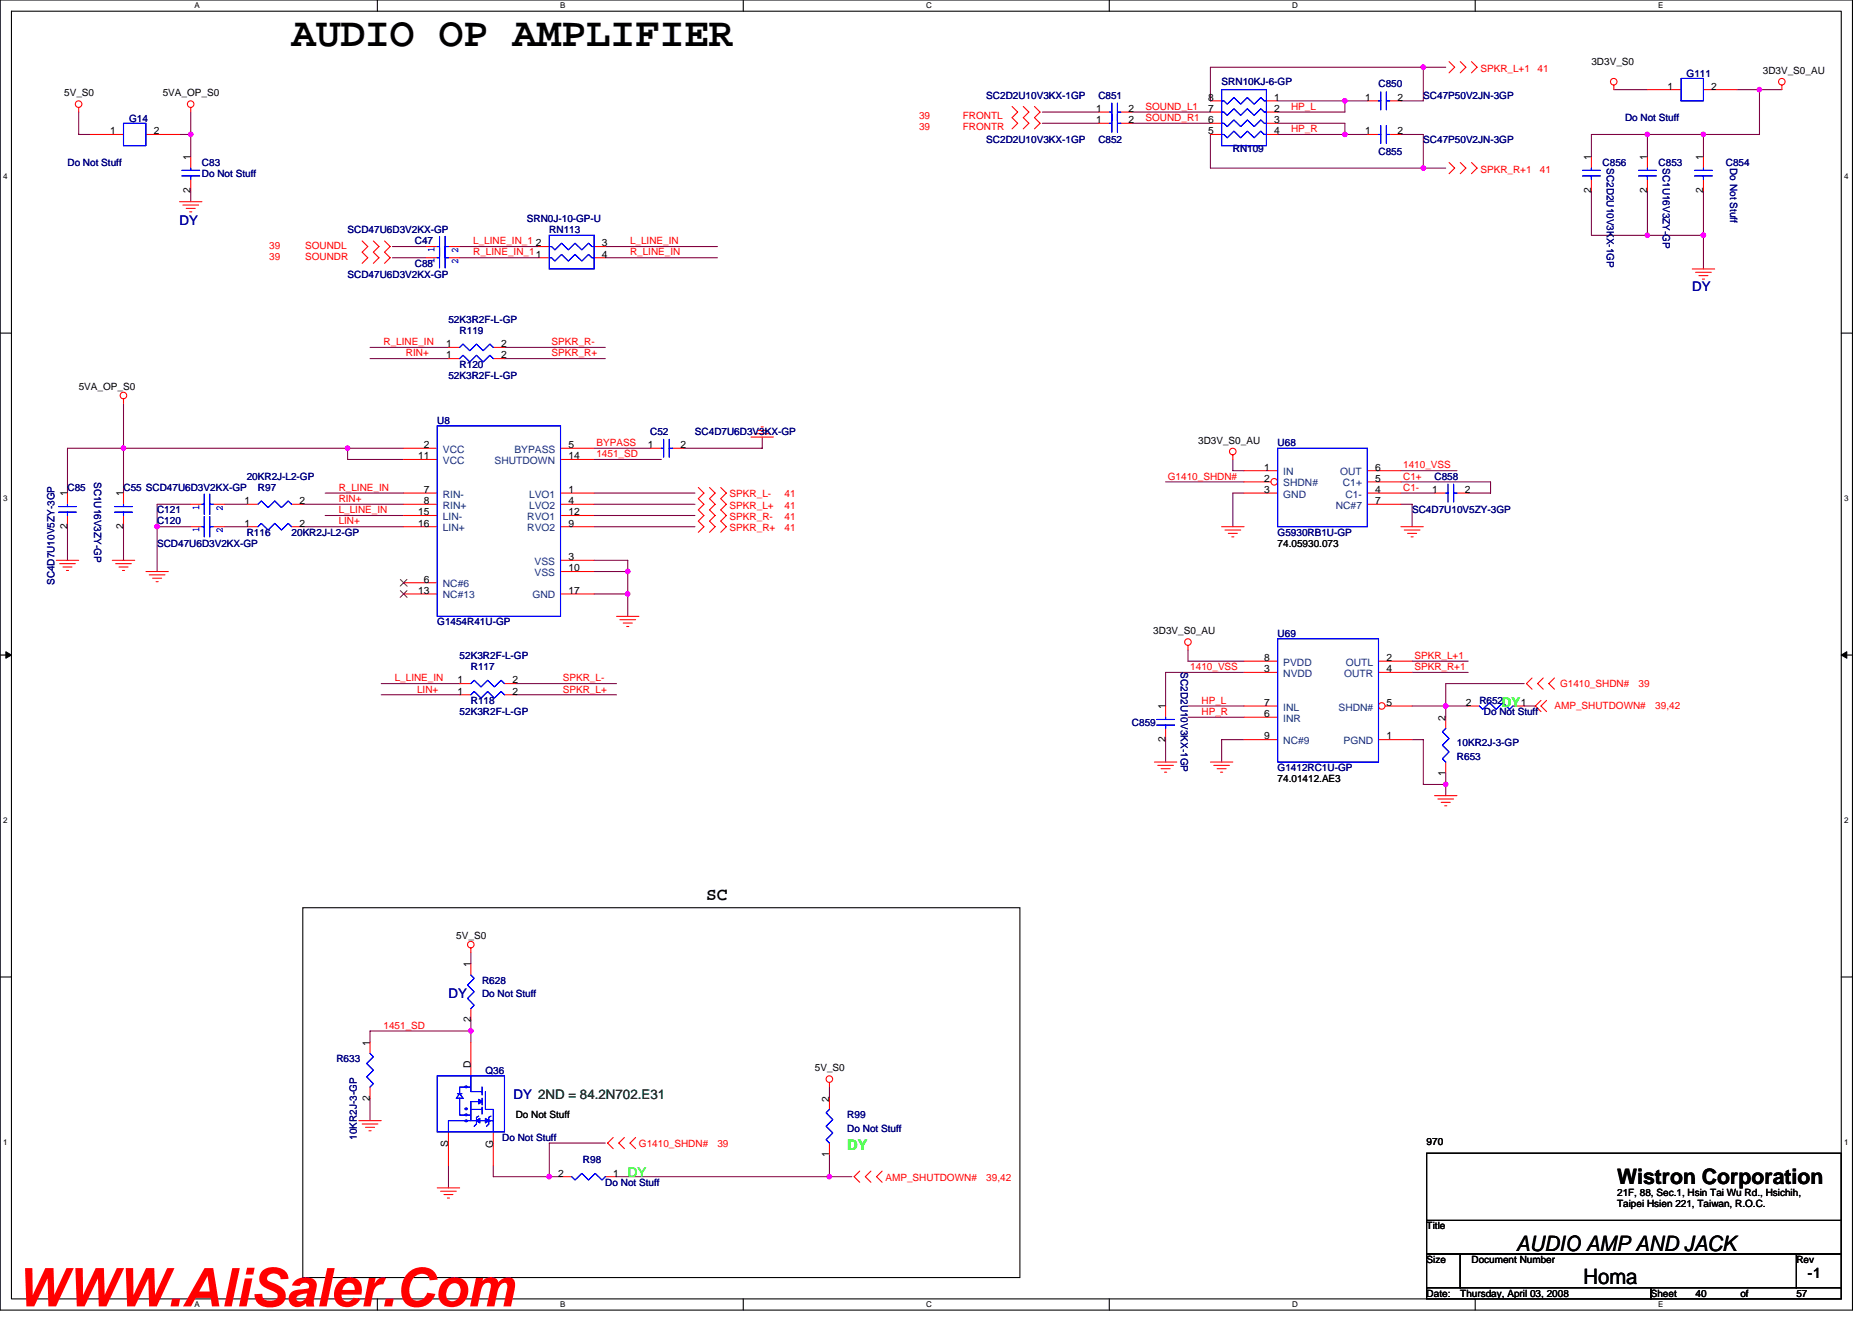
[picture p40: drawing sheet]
<svg xmlns="http://www.w3.org/2000/svg" width="297mm" height="210mm" viewBox="0 0 297 210" stroke-linecap="round" stroke-linejoin="round" font-family="sans-serif">
<defs><g id="words">
<text font-size="8.5" fill="#f00" x="2.5" y="207.3">WWW.AliSaler.Com</text>
<text font-size="6.6" x="46.3" y="7.2">AUDIO OP AMPLIFIER</text>
<g font-size="3.4">
<text x="256.6" y="187.9">Wistron Corporation</text>
<text x="240.6" y="198.4">AUDIO AMP AND JACK</text>
<text x="251.3" y="203.8">Homa</text>
</g>
<text font-size="2.8" x="112.1" y="142.8">SC</text>
<g font-size="2.3" fill="#00f">
<text x="73.3" y="172.6">.</text>
<text x="73.3" y="176.2">.</text>
<text x="73.3" y="177.1">.</text>
<text x="73.3" y="177.9">.</text>
<text x="76.9" y="177.9">.</text>
</g>
<text font-size="2.3" fill="#0f0" x="134.4" y="182.4">DY</text>
<text font-size="2.3" x="286.8" y="202.8">-1</text>
<g font-size="2.1" fill="#0000a0">
<text x="28.5" y="35.7">DY</text>
<text x="268.5" y="46.2">DY</text>
<text x="71.2" y="158.4">DY</text>
<text x="81.5" y="174.4">DY 2ND = 84.2N702.E31</text>
</g>
<g font-size="2.1" fill="#0f0">
<text x="238.3" y="112.2">DY</text>
<text x="99.6" y="186.8">DY</text>
</g>
<g font-size="1.6" fill="#f00">
<text x="234.9" y="11.4">SPKR_L+1</text>
<text x="244" y="11.4">41</text>
<text x="181.8" y="17.4">SOUND_L1</text>
<text x="204.9" y="17.4">HP_L</text>
<text x="145.8" y="18.8">39</text>
<text x="145.8" y="20.6">39</text>
<text x="152.8" y="18.8">FRONTL</text>
<text x="152.8" y="20.6">FRONTR</text>
<text x="181.8" y="19.2">SOUND_R1</text>
<text x="204.9" y="21">HP_R</text>
<text x="234.9" y="27.4">SPKR_R+1</text>
<text x="244.3" y="27.4">41</text>
<text x="42.7" y="41.3">39</text>
<text x="42.7" y="39.5">39</text>
<text x="48.4" y="41.3">SOUNDR</text>
<text x="48.4" y="39.5">SOUNDL</text>
<text x="75.1" y="40.5">R_LINE_IN_11</text>
<text x="75.1" y="38.8">L_LINE_IN_1</text>
<text x="100" y="40.5">R_LINE_IN</text>
<text x="100" y="38.8">L_LINE_IN</text>
<text x="60.9" y="54.8">R_LINE_IN</text>
<text x="64.4" y="56.5">RIN+</text>
<text x="87.5" y="56.5">SPKR_R+</text>
<text x="87.5" y="54.8">SPKR_R-</text>
<text x="94.6" y="70.8">BYPASS</text>
<text x="53.7" y="77.9">R_LINE_IN</text>
<text x="94.6" y="72.5">1451_SD</text>
<text x="185.3" y="76.1">G1410_SHDN#</text>
<text x="222.6" y="77.9">C1-</text>
<text x="222.6" y="74.3">1410_VSS</text>
<text x="222.6" y="76.1">C1+</text>
<text x="53.7" y="79.7">RIN+</text>
<text x="53.7" y="81.4">L_LINE_IN</text>
<text x="53.7" y="83.2">LIN+</text>
<text x="115.8" y="80.7">SPKR_L+</text>
<text x="115.8" y="82.5">SPKR_R-</text>
<text x="115.8" y="78.9">SPKR_L-</text>
<text x="124.5" y="80.7">41</text>
<text x="124.5" y="82.5">41</text>
<text x="124.5" y="78.9">41</text>
<text x="115.8" y="84.3">SPKR_R+</text>
<text x="124.5" y="84.3">41</text>
<text x="188.9" y="106.3">1410_VSS</text>
<text x="224.4" y="106.3">SPKR_R+1</text>
<text x="224.4" y="104.5">SPKR_L+1</text>
<text x="62.6" y="108.1">L_LINE_IN</text>
<text x="66.2" y="109.9">LIN+</text>
<text x="89.3" y="109.9">SPKR_L+</text>
<text x="89.3" y="108.1">SPKR_L-</text>
<text x="190.6" y="113.4">HP_R</text>
<text x="190.6" y="111.7">HP_L</text>
<text x="246.7" y="112.5">AMP_SHUTDOWN#</text>
<text x="247.5" y="109">G1410_SHDN#</text>
<text x="260" y="109">39</text>
<text x="262.7" y="112.5">39,42</text>
<text x="60.9" y="163.2">1451_SD</text>
<text x="101.4" y="182.1">G1410_SHDN#</text>
<text x="113.8" y="182.1">39</text>
<text x="140.5" y="187.4">AMP_SHUTDOWN#</text>
<text x="156.5" y="187.4">39,42</text>
</g>
<g font-size="1.6">
<text x="252.5" y="10.3">3D3V_S0</text>
<text x="279.7" y="11.7">3D3V_S0_AU</text>
<text x="10.2" y="15.3">5V_S0</text>
<text x="25.8" y="15.3">5VA_OP_S0</text>
<text x="173.9" y="17.8">1</text>
<text x="179.1" y="17.8">2</text>
<text x="191.7" y="17.8">7</text>
<text x="191.7" y="16">8</text>
<text x="202.2" y="16">1</text>
<text x="202.2" y="17.8">2</text>
<text x="216.6" y="16">1</text>
<text x="221.8" y="16">2</text>
<text x="264.6" y="14.2">1</text>
<text x="271.5" y="14.2">2</text>
<text x="17.5" y="21.3">1</text>
<text x="24.4" y="21.3">2</text>
<text x="173.9" y="19.5">1</text>
<text x="179.1" y="19.5">2</text>
<text x="191.7" y="21.3">5</text>
<text x="191.7" y="19.5">6</text>
<text x="202.2" y="19.5">3</text>
<text x="202.2" y="21.3">4</text>
<text x="216.6" y="21.3">1</text>
<text x="221.8" y="21.3">2</text>
<text x="30.2" y="25.4" transform="rotate(-90 30.2 25.4)">1</text>
<text x="252.5" y="25.4" transform="rotate(-90 252.5 25.4)">1</text>
<text x="261.4" y="25.4" transform="rotate(-90 261.4 25.4)">1</text>
<text x="270.3" y="25.4" transform="rotate(-90 270.3 25.4)">1</text>
<text x="30.2" y="30.6" transform="rotate(-90 30.2 30.6)">2</text>
<text x="252.5" y="30.6" transform="rotate(-90 252.5 30.6)">2</text>
<text x="261.4" y="30.6" transform="rotate(-90 261.4 30.6)">2</text>
<text x="270.3" y="30.6" transform="rotate(-90 270.3 30.6)">2</text>
<text x="85" y="39.1">2</text>
<text x="95.5" y="39.1">3</text>
<text x="95.5" y="40.9">4</text>
<text x="70.8" y="55.1">1</text>
<text x="70.8" y="56.9">1</text>
<text x="79.5" y="55.1">2</text>
<text x="79.5" y="56.9">2</text>
<text x="12.5" y="61.9">5VA_OP_S0</text>
<text x="67.2" y="71.1">2</text>
<text x="90.2" y="71.1">5</text>
<text x="102.8" y="71.1">1</text>
<text x="108" y="71.1">2</text>
<text x="190.1" y="70.4">3D3V_S0_AU</text>
<text x="66.4" y="72.9">11</text>
<text x="90.2" y="72.9">14</text>
<text x="200.6" y="74.7">1</text>
<text x="200.6" y="76.4">2</text>
<text x="218.2" y="76.4">5</text>
<text x="218.2" y="74.7">6</text>
<text x="10.7" y="83.9" transform="rotate(-90 10.7 83.9)">2</text>
<text x="10.7" y="78.8" transform="rotate(-90 10.7 78.8)">1</text>
<text x="19.6" y="83.9" transform="rotate(-90 19.6 83.9)">2</text>
<text x="19.6" y="78.8" transform="rotate(-90 19.6 78.8)">1</text>
<text x="38.8" y="83.5">1</text>
<text x="38.8" y="80">1</text>
<text x="47.5" y="83.5">2</text>
<text x="47.5" y="80">2</text>
<text x="66.4" y="81.8">15</text>
<text x="66.4" y="83.5">16</text>
<text x="67.2" y="78.2">7</text>
<text x="67.2" y="80">8</text>
<text x="90.2" y="78.2">1</text>
<text x="90.2" y="80">4</text>
<text x="90.2" y="81.8">12</text>
<text x="90.2" y="83.5">9</text>
<text x="200.6" y="78.2">3</text>
<text x="218.2" y="78.2">4</text>
<text x="218.2" y="80">7</text>
<text x="227.3" y="78.2">1</text>
<text x="232.4" y="78.2">2</text>
<text x="90.2" y="88.9">3</text>
<text x="202.7" y="86.8">74.05930.073</text>
<text x="66.4" y="94.2">13</text>
<text x="67.2" y="92.4">6</text>
<text x="90.2" y="94.2">17</text>
<text x="90.2" y="90.7">10</text>
<text x="183" y="100.6">3D3V_S0_AU</text>
<text x="200.6" y="106.7">3</text>
<text x="200.6" y="104.9">8</text>
<text x="220" y="104.9">2</text>
<text x="220" y="106.7">4</text>
<text x="72.6" y="110.2">1</text>
<text x="72.6" y="108.4">1</text>
<text x="81.3" y="110.2">2</text>
<text x="81.3" y="108.4">2</text>
<text x="184.9" y="112.5" transform="rotate(-90 184.9 112.5)">1</text>
<text x="200.6" y="113.8">6</text>
<text x="200.6" y="112">7</text>
<text x="220" y="112">5</text>
<text x="232.6" y="112">2</text>
<text x="241.3" y="112">1</text>
<text x="184.9" y="117.7" transform="rotate(-90 184.9 117.7)">2</text>
<text x="200.6" y="117.3">9</text>
<text x="220" y="117.3">1</text>
<text x="229.4" y="114.3" transform="rotate(-90 229.4 114.3)">2</text>
<text x="202.7" y="124.1">74.01412.AE3</text>
<text x="229.4" y="123.1" transform="rotate(-90 229.4 123.1)">1</text>
<text x="72.4" y="149">5V_S0</text>
<text x="74.7" y="153.4" transform="rotate(-90 74.7 153.4)">1</text>
<text x="58.7" y="165.9" transform="rotate(-90 58.7 165.9)">1</text>
<text x="74.7" y="162.2" transform="rotate(-90 74.7 162.2)">2</text>
<text x="74.7" y="169.4" transform="rotate(-90 74.7 169.4)">D</text>
<text x="129.3" y="170">5V_S0</text>
<text x="58.7" y="174.6" transform="rotate(-90 58.7 174.6)">2</text>
<text x="81.8" y="177.4">Do Not Stuff</text>
<text x="131.6" y="174.8" transform="rotate(-90 131.6 174.8)">2</text>
<text x="71.1" y="181.9" transform="rotate(-90 71.1 181.9)">S</text>
<text x="78.2" y="182.1" transform="rotate(-90 78.2 182.1)">G</text>
<text x="131.6" y="183.5" transform="rotate(-90 131.6 183.5)">1</text>
<text x="226.4" y="181.7">970</text>
<text x="88.6" y="186.7">2</text>
<text x="97.3" y="186.7">1</text>
<text x="256.6" y="189.7">21F, 88, Sec.1, Hsin Tai Wu Rd., Hsichih,</text>
<text x="256.6" y="191.5">Taipei Hsien 221, Taiwan, R.O.C.</text>
<text x="226.4" y="195.1">Title</text>
<text x="226.4" y="200.4">Size</text>
<text x="233.5" y="200.4">Document Number</text>
<text x="285" y="200.4">Rev</text>
<text x="226.4" y="205.7">Date:</text>
<text x="231.7" y="205.7">Thursday, April 03, 2008</text>
<text x="261.9" y="205.7">Sheet</text>
<text x="269" y="205.7">40</text>
<text x="276.2" y="205.7">of</text>
<text x="285" y="205.7">57</text>
</g>
<g font-size="1.6" fill="#000080">
<text x="156.5" y="15.6">SC2D2U10V3KX-1GP</text>
<text x="174.3" y="15.6">C851</text>
<text x="193.8" y="13.5">SRN10KJ-6-GP</text>
<text x="218.7" y="13.9">C850</text>
<text x="225.8" y="15.6">SC47P50V2JN-3GP</text>
<text x="267.6" y="12.3">G111</text>
<text x="20.5" y="19.4">G14</text>
<text x="156.5" y="22.8">SC2D2U10V3KX-1GP</text>
<text x="174.3" y="22.8">C852</text>
<text x="225.8" y="22.8">SC47P50V2JN-3GP</text>
<text x="257.8" y="19.2">Do Not Stuff</text>
<text x="10.7" y="26.3">Do Not Stuff</text>
<text x="32" y="26.3">C83</text>
<text x="32" y="28.1">Do Not Stuff</text>
<text x="195.6" y="24.2">RN109</text>
<text x="218.7" y="24.5">C855</text>
<text x="254.3" y="26.3">C856</text>
<text x="254.9" y="26.7" transform="rotate(90 254.9 26.7)">SC2D2U10V3KX-1GP</text>
<text x="263.2" y="26.3">C853</text>
<text x="263.8" y="26.7" transform="rotate(90 263.8 26.7)">SC1U16V3ZY-GP</text>
<text x="273.9" y="26.3">C854</text>
<text x="274.5" y="26.7" transform="rotate(90 274.5 26.7)">Do Not Stuff</text>
<text x="83.6" y="35.2">SRN0J-10-GP-U</text>
<text x="55.2" y="37">SCD47U6D3V2KX-GP</text>
<text x="65.8" y="38.8">C47</text>
<text x="87.2" y="37">RN113</text>
<text x="55.2" y="44.1">SCD47U6D3V2KX-GP</text>
<text x="65.8" y="42.3">C88</text>
<text x="71.2" y="51.2">52K3R2F-L-GP</text>
<text x="72.9" y="53">R119</text>
<text x="72.9" y="58.3">R120</text>
<text x="71.2" y="60.1">52K3R2F-L-GP</text>
<text x="69.4" y="67.2">U8</text>
<text x="103.2" y="69">C52</text>
<text x="110.3" y="69">SC4D7U6D3V3KX-GP</text>
<text x="202.7" y="70.8">U68</text>
<text x="10.7" y="77.9">C85</text>
<text x="14.9" y="76.5" transform="rotate(90 14.9 76.5)">SC1U16V3ZY-GP</text>
<text x="19.6" y="77.9">C55 SCD47U6D3V2KX-GP</text>
<text x="39.2" y="76.1">20KR2J-L2-GP</text>
<text x="40.9" y="77.9">R97</text>
<text x="227.6" y="76.1">C858</text>
<text x="24.9" y="81.4">C121</text>
<text x="24.9" y="83.2">C120</text>
<text x="224.1" y="81.4">SC4D7U10V5ZY-3GP</text>
<text x="24.9" y="86.8">SCD47U6D3V2KX-GP</text>
<text x="39.2" y="85">R116</text>
<text x="46.3" y="85">20KR2J-L2-GP</text>
<text x="202.7" y="85">G5930RB1U-GP</text>
<text x="8.6" y="92.8" transform="rotate(-90 8.6 92.8)">SC4D7U10V5ZY-3GP</text>
<text x="69.4" y="99.2">G1454R41U-GP</text>
<text x="202.7" y="101">U69</text>
<text x="72.9" y="104.5">52K3R2F-L-GP</text>
<text x="74.7" y="106.3">R117</text>
<text x="187.4" y="106.7" transform="rotate(90 187.4 106.7)">SC2D2U10V3KX-1GP</text>
<text x="72.9" y="113.4">52K3R2F-L-GP</text>
<text x="74.7" y="111.7">R118</text>
<text x="234.7" y="111.7">R652</text>
<text x="235.5" y="113.4">Do Not Stuff</text>
<text x="179.6" y="115.2">C859</text>
<text x="231.2" y="118.4">10KR2J-3-GP</text>
<text x="202.7" y="122.3">G1412RC1U-GP</text>
<text x="231.2" y="120.5">R653</text>
<text x="76.5" y="156.1">R628</text>
<text x="76.5" y="158.2">Do Not Stuff</text>
<text x="53.4" y="168.6">R633</text>
<text x="77" y="170.3">Q36</text>
<text x="134.4" y="177.4">R99</text>
<text x="134.4" y="179.6">Do Not Stuff</text>
<text x="56.6" y="180.8" transform="rotate(-90 56.6 180.8)">10KR2J-3-GP</text>
<text x="79.7" y="181">Do Not Stuff</text>
<text x="92.5" y="184.6">R98</text>
<text x="96.1" y="188.1">Do Not Stuff</text>
</g>
<g font-size="1.6" fill="#00f">
<text x="69" y="41.8" transform="rotate(-90 69 41.8)">1</text>
<text x="69" y="40" transform="rotate(-90 69 40)">1</text>
<text x="72.7" y="42" transform="rotate(-90 72.7 42)">2</text>
<text x="72.7" y="40.2" transform="rotate(-90 72.7 40.2)">2</text>
<text x="31.6" y="80.9" transform="rotate(-90 31.6 80.9)">1</text>
<text x="35.3" y="81.1" transform="rotate(-90 35.3 81.1)">2</text>
<text x="31.6" y="84.5" transform="rotate(-90 31.6 84.5)">1</text>
<text x="35.3" y="84.6" transform="rotate(-90 35.3 84.6)">2</text>
</g>
<g font-size="1.6" fill="#004080">
<text x="70.3" y="71.8">VCC</text>
<text x="81.6" y="71.8">BYPASS</text>
<text x="70.3" y="73.6">VCC</text>
<text x="78.5" y="73.6">SHUTDOWN</text>
<text x="203.6" y="75.4">IN</text>
<text x="203.6" y="77.2">SHDN#</text>
<text x="212.7" y="75.4">OUT</text>
<text x="213.1" y="77.2">C1+</text>
<text x="70.3" y="79">RIN-</text>
<text x="70.3" y="80.7">RIN+</text>
<text x="70.3" y="82.5">LIN-</text>
<text x="83.7" y="82.5">RVO1</text>
<text x="83.9" y="79">LVO1</text>
<text x="83.9" y="80.7">LVO2</text>
<text x="203.6" y="79">GND</text>
<text x="212" y="80.7">NC#7</text>
<text x="213.5" y="79">C1-</text>
<text x="70.3" y="84.3">LIN+</text>
<text x="83.7" y="84.3">RVO2</text>
<text x="84.8" y="89.6">VSS</text>
<text x="70.3" y="93.2">NC#6</text>
<text x="70.3" y="95">NC#13</text>
<text x="84.5" y="95">GND</text>
<text x="84.8" y="91.4">VSS</text>
<text x="203.6" y="107.4">NVDD</text>
<text x="203.6" y="105.6">PVDD</text>
<text x="213.3" y="107.4">OUTR</text>
<text x="213.5" y="105.6">OUTL</text>
<text x="203.6" y="112.7">INL</text>
<text x="212.4" y="112.7">SHDN#</text>
<text x="203.6" y="114.5">INR</text>
<text x="203.6" y="118.1">NC#9</text>
<text x="213.2" y="118.1">PGND</text>
</g>
<g font-size="1.3">
<text x="30.8" y="1.3">A</text>
<text x="88.9" y="1.3">B</text>
<text x="147" y="1.3">C</text>
<text x="205" y="1.3">D</text>
<text x="263.1" y="1.3">E</text>
<text x=".5" y="28.4">4</text>
<text x="292.6" y="28.4">4</text>
<text x=".5" y="79.5">3</text>
<text x="292.6" y="79.5">3</text>
<text x=".5" y="130.6">2</text>
<text x="292.6" y="130.6">2</text>
<text x=".5" y="181.7">1</text>
<text x="292.6" y="181.7">1</text>
<text x="30.8" y="207.4">A</text>
<text x="88.9" y="207.4">B</text>
<text x="147" y="207.4">C</text>
<text x="205" y="207.4">D</text>
<text x="263.1" y="207.4">E</text>
</g>
</g></defs>
<path d="M0 0h293.9v207.9h-293.9zM1.8 1.8h290.4v204.3h-290.4z" fill="none" stroke="#000" stroke-width=".17"/>
<g fill="#fff">
<path d="M30.8 .2h.9v1.4h-.9z"/>
<path d="M30.8 206.3h.9v1.4h-.9z"/>
</g>
<path d="M59.9 0v1.8M59.9 206.1v1.8" fill="none" stroke="#000" stroke-width=".17"/>
<g fill="#fff">
<path d="M88.9 .2h.8v1.4h-.8z"/>
<path d="M88.9 206.3h.8v1.4h-.8z"/>
</g>
<path d="M117.9 0v1.8M117.9 206.1v1.8" fill="none" stroke="#000" stroke-width=".17"/>
<g fill="#fff">
<path d="M147 .2h.9v1.4h-.9z"/>
<path d="M147 206.3h.9v1.4h-.9z"/>
</g>
<path d="M176 0v1.8M176 206.1v1.8" fill="none" stroke="#000" stroke-width=".17"/>
<g fill="#fff">
<path d="M205 .2h.9v1.4h-.9z"/>
<path d="M205 206.3h.9v1.4h-.9z"/>
</g>
<path d="M234.1 0v1.8M234.1 206.1v1.8" fill="none" stroke="#000" stroke-width=".17"/>
<g fill="#fff">
<path d="M263.1 .2h.8v1.4h-.8z"/>
<path d="M263.1 206.3h.8v1.4h-.8z"/>
<path d="M.5 27.3h.7v1.4h-.7z"/>
<path d="M292.6 27.3h.7v1.4h-.7z"/>
<path d="M.5 78.4h.7v1.4h-.7z"/>
<path d="M292.6 78.4h.7v1.4h-.7z"/>
</g>
<path d="M0 52.9h1.8M292.2 52.9h1.7" fill="none" stroke="#000" stroke-width=".17"/>
<g fill="#fff">
<path d="M.5 129.5h.7v1.4h-.7z"/>
<path d="M292.6 129.5h.7v1.4h-.7z"/>
</g>
<path d="M0 103.9h1.8M292.2 103.9h1.7" fill="none" stroke="#000" stroke-width=".17"/>
<path d="M.9 103.4l.9 .5-.9 .5zM292.2 103.9l.8-.5v1z" fill="#000" stroke="#000" stroke-width=".16"/>
<g fill="#fff">
<path d="M.5 180.5h.7v1.4h-.7z"/>
<path d="M292.6 180.5h.7v1.4h-.7z"/>
</g>
<path d="M0 155h1.8M48 144h113.8v58.7h-113.8zM292.2 155h1.7M226.4 199h5.3v5.3h-5.3zM226.4 183h65.8v10.6h-65.8zM226.4 193.6h65.8v5.4h-65.8zM231.7 199h53.3v5.3h-53.3zM285 199h7.2v5.3h-7.2zM226.4 204.3h35.5v1.8h-35.5zM261.9 204.3h30.3v1.8h-30.3z" fill="none" stroke="#000" stroke-width=".17"/>
<g fill="none" stroke="#800040" stroke-width=".17">
<path d="M12.5 17.8v3.5h1.8M30.3 17.8v7.1M165.4 19.6h8.9M165.4 17.8h8.9M179.6 19.6h12.5M179.6 17.8h12.5M202.7 16h14.3M202.7 19.6h10.7v1.7M213.4 16v1.8h-10.7M225.8 10.7v5.3h-3.5M229.4 10.7h-37.3v5.3M256.1 14.2h5.3"/>
<path d="M279.2 14.2v7.1h-8.9v3.6M282.7 14.2h-7.1M28.5 21.3h1.8M30.3 30.2v1.8M62.3 39.1h5.3M72.9 39.1h12.5M96.1 39.1h17.7M192.1 21.3v5.4h37.3M202.7 21.3h14.3M222.3 21.3h3.5v5.4M252.5 30.2v7.1h17.8M261.4 21.3v3.6"/>
<path d="M261.4 30.2v7.1M270.3 30.2v12.5M270.3 21.3h-17.8v3.6M58.7 55.1h12.5M58.7 56.9h12.5M62.3 40.9h5.3M72.9 40.9h12.5M80 56.9h16.1M80 55.1h16.1M96.1 40.9h17.7M19.6 64v14.2M51.6 78.2h12.4"/>
<path d="M55.2 71.1v1.8h8.8M64 71.1h-53.3v7.1M94.3 71.1h8.9M94.3 78.2h16M94.3 72.9h10.6M120.9 69.3v1.8h-12.4M185 76.5h12.4M195.6 72.9v1.8h1.8M197.4 78.2h-1.8v5.4M222.3 74.7h8.9M222.3 78.2h5.3M222.3 76.5h14.2v1.7h-3.5"/>
<path d="M10.7 83.6v5.3M19.6 83.6v5.3M24.9 83.6h5.4M30.3 80h-5.4v10.7M35.6 83.6h3.6M35.6 80h3.6M48 83.6h16M48 80h16M51.6 81.8h12.4M94.3 83.6h16M94.3 80h16M94.3 81.8h16"/>
<path d="M94.3 94.2h5.3M94.3 88.9h5.3v8.9M94.3 90.7h5.3M222.3 80h1.8v3.6M60.5 110.2h12.4M60.5 108.5h12.4M81.8 110.2h16M81.8 108.5h16M185 117.3v3.6M188.5 113.8h8.9M188.5 103.1v1.8h8.9M188.5 112h8.9"/>
<path d="M197.4 117.3h-3.6v3.6M197.4 106.7h-12.4v5.3M224.1 112h8.9M224.1 104.9h8.9M224.1 117.3h1.7v7.2h3.6M224.1 106.7h8.9M241.8 112h1.8M241.8 108.5h-12.4v5.3M229.4 122.7v3.5M74.7 151.1v1.8M58.7 165.4v-1.8h16v1.8M58.7 174.2v3.6"/>
<path d="M74.7 161.8v1.8M131.6 172.5v1.7M71.2 184.9v3.6M78.3 184.9v1.8h10.6M96.1 181.4h-8.9v5.3M131.6 183.1v3.6M135.2 186.7h-37.4"/>
</g>
<g fill="#f0f" stroke="#f0f" stroke-width=".17">
<circle cx="30.3" cy="21.3" r=".35"/>
<circle cx="19.6" cy="71.1" r=".35"/>
<circle cx="55.1" cy="71.1" r=".35"/>
<circle cx="24.9" cy="83.6" r=".35"/>
<circle cx="99.6" cy="94.2" r=".35"/>
<circle cx="99.6" cy="90.7" r=".35"/>
<circle cx="131.6" cy="186.7" r=".35"/>
<circle cx="87.1" cy="186.7" r=".35"/>
<circle cx="74.7" cy="163.6" r=".35"/>
<circle cx="225.8" cy="10.7" r=".35"/>
<circle cx="213.4" cy="16" r=".35"/>
<circle cx="261.4" cy="21.3" r=".35"/>
<circle cx="261.4" cy="37.3" r=".35"/>
<circle cx="270.3" cy="37.3" r=".35"/>
<circle cx="279.2" cy="14.2" r=".35"/>
<circle cx="225.8" cy="26.7" r=".35"/>
<circle cx="270.3" cy="21.3" r=".35"/>
<circle cx="229.4" cy="112" r=".35"/>
<circle cx="229.4" cy="124.4" r=".35"/>
<circle cx="213.4" cy="21.3" r=".35"/>
</g>
<g fill="none" stroke="#f00" stroke-width=".17">
<path d="M12.5 17.1v.7M30.3 17.1v.7M160.6 16.9l.9 .9-.9 .9 .9 .9-.9 .8M162.4 16.9l.9 .9-.9 .9 .9 .9-.9 .8M164.1 16.9l.9 .9-.9 .9 .9 .9-.9 .8M229.9 9.8l.9 .9-.9 .9M231.7 9.8l.9 .9-.9 .9M233.5 9.8l.9 .9-.9 .9M256.1 13.5v.7M261.4 14.2h5.3M270.3 14.2h5.3M282.7 13.5v.7"/>
<path d="M14.3 21.3h5.3M23.2 21.3h5.3M28.5 32h3.5M29 32.5h2.5M29.5 33.1h1.5M30.1 33.6h.3M57.5 38.2l.9 .9-.9 .9 .9 .9-.9 .9M59.2 38.2l.9 .9-.9 .9 .9 .9-.9 .9M61 38.2l.9 .9-.9 .9 .9 .9-.9 .9M229.9 25.8l.9 .9-.9 .9M231.7 25.8l.9 .9-.9 .9M233.5 25.8l.9 .9-.9 .9"/>
<path d="M268.5 42.7h3.6M269 43.2h2.5M269.6 43.7h1.4M270.1 44.3h.4M19.6 63.3v.7M64 71.1h5.4M64 78.2h5.4M64 72.9h5.4M88.9 71.1h5.4M88.9 78.2h5.4M88.9 72.9h5.4M110.8 77.3l.9 .9-.9 .9 .9 .9-.9 .9 .9 .9-.9 .9 .9 .9-.9 .9"/>
<path d="M112.6 77.3l.9 .9-.9 .9 .9 .9-.9 .9 .9 .9-.9 .9 .9 .9-.9 .9M114.4 77.3l.8 .9-.8 .9 .8 .9-.8 .9 .8 .9-.8 .9 .8 .9-.8 .9M119.2 69.3h3.5M119.7 68.8h2.5M120.2 68.3h1.5M120.8 67.7h.3M195.6 72.2v.7M8.9 88.9h3.6M9.5 89.4h2.5M10 90h1.4M10.5 90.5h.4M17.8 88.9h3.6"/>
<path d="M18.3 89.4h2.5M18.9 90h1.4M19.4 90.5h.4M23.2 90.7h3.5M23.7 91.2h2.5M24.2 91.7h1.5M24.8 92.3h.3M64 83.6h5.4M64 92.5h5.4M64 80h5.4M64 94.2h5.4M64 81.8h5.4"/>
<path d="M88.9 88.9h5.4M88.9 90.7h5.4M88.9 83.6h5.4M88.9 80h5.4M88.9 94.2h5.4M88.9 81.8h5.4M97.8 97.8h3.6M98.4 98.3h2.5M98.9 98.8h1.4M99.4 99.4h.4M193.8 83.6h3.6M194.4 84.1h2.5"/>
<path d="M194.9 84.6h1.4M195.4 85.2h.4M222.3 83.6h3.5M222.8 84.1h2.5M223.3 84.6h1.5M223.9 85.2h.3M72.9 110.2h1.8M80 110.2h1.8M188.5 102.4v.7M197.4 106.7h5.3M218.7 117.3h5.4M218.7 104.9h5.4"/>
<path d="M218.7 106.7h5.4M233 112h1.7M240.1 112h1.7M243.1 107.6l-.9 .9 .9 .8M244.5 111.1l-.9 .9 .9 .9M244.9 107.6l-.9 .9 .9 .8M245.4 111.1l-.9 .9 .9 .9M246.7 107.6l-.9 .9 .9 .8M183.2 120.9h3.5M183.7 121.4h2.5M184.2 122h1.5M184.8 122.5h.3"/>
<path d="M192.1 120.9h3.5M192.6 121.4h2.5M193.1 122h1.5M193.7 122.5h.3M227.6 126.2h3.6M228.2 126.8h2.4M228.7 127.3h1.4M229.2 127.8h.4M74.7 150.4v.7M56.9 177.8h3.6M57.5 178.3h2.5M58 178.9h1.4"/>
<path d="M58.5 179.4h.4M58.7 165.4v1.7M58.7 172.5v1.7M131.6 171.7v.8M131.6 174.2v1.8M69.4 188.5h3.5M69.9 189h2.5M70.4 189.5h1.5M71 190.1h.3M97.3 180.5l-.9 .9 .9 .8M99.1 180.5l-.9 .9 .9 .8M100.9 180.5l-.9 .9 .9 .8"/>
<path d="M131.6 181.4v1.7M136.4 185.8l-.9 .9 .9 .9M138.2 185.8l-.9 .9 .9 .9M140 185.8l-.9 .9 .9 .9"/>
<circle cx="12.5" cy="16.5" r=".52"/>
<circle cx="30.3" cy="16.5" r=".52"/>
<circle cx="256.1" cy="13" r=".52"/>
<circle cx="282.7" cy="13" r=".52"/>
<circle cx="19.6" cy="62.7" r=".52"/>
<circle cx="195.6" cy="71.6" r=".52"/>
<circle cx="188.5" cy="101.9" r=".52"/>
<circle cx="74.7" cy="149.9" r=".52"/>
<circle cx="131.6" cy="171.2" r=".52"/>
</g>
<path d="M19.6 19.6h3.6v3.5h-3.6zM266.7 12.4h3.6v3.6h-3.6zM69.4 67.6h19.5v30.2h-19.5zM74.7 110.2l.5-.5 1.1 1.1 1.1-1.1 1 1.1 1.1-1.1 .5 .5M234.7 112l.6 .5 1-1 1.1 1 1.1-1 1 1 .6-.5M58.7 167.1l.5 .6-1 1 1 1.1-1 1.1 1 1-.5 .6M131.6 176l-.5 .6 1 1-1 1.1 1 1-1 1.1 .5 .6" fill="none" stroke="#00f" stroke-width=".17"/>
<path d="M63.5 91.9l1.1 1.1M63.5 93.7l1.1 1.1M64.6 91.9l-1.1 1.1M64.6 93.7l-1.1 1.1" fill="none" stroke="#804000" stroke-width=".16"/>
<circle cx="219.2" cy="112" r=".52" fill="#fff" stroke="#f00" stroke-width=".17"/>
<g fill="none" stroke="#f00" stroke-width=".17">
<path d="M217 16h1.7M220.5 16h1.8M85.4 39.1h1.8M94.3 39.1h1.8M217 21.3h1.7M220.5 21.3h1.8M252.5 24.9v1.8M252.5 28.4v1.8M261.4 24.9v1.8M261.4 28.4v1.8M270.3 24.9v1.8M270.3 28.4v1.8"/>
<path d="M67.6 40.9h1.8M71.2 40.9h1.7M85.4 40.9h1.8M94.3 40.9h1.8M10.7 78.2v1.8M19.6 78.2v1.8M197.4 74.7h5.3M10.7 81.8v1.8M19.6 81.8v1.8M30.3 80h1.7M33.8 80h1.8M39.2 83.6h1.7"/>
<path d="M39.2 80h1.7M46.3 83.6h1.7M46.3 80h1.7M72.9 108.5h1.8M80 108.5h1.8M197.4 112h5.3M197.4 113.8h5.3M197.4 104.9h5.3M197.4 117.3h5.3M219.8 112h4.3M229.4 113.8v1.8M229.4 120.9v1.8"/>
<path d="M71.2 179.6v5.3M74.7 165.4v5.3M78.3 179.6v5.3M88.9 186.7h1.8M96.1 186.7h1.7"/>
</g>
<g fill="none" stroke="#00f" stroke-width=".17">
<path d="M218.7 16h.4M219.1 14.6v2.8M219.1 19.9v2.9M220 16h.5M220 14.6v2.8M220 19.9v2.9M69.7 39.3v3.2M70.6 39.3v3.2M87.2 37.3h7.1v5.4h-7.1zM87.2 39.1h.3l.6 .5 1-1 1.1 1 1-1 1.1 1 1.1-1 .5 .5h.4M218.7 21.3h.4M220 21.3h.5"/>
<path d="M251.1 27h2.8M251.1 27.9h2.8M252.5 26.7v.3M252.5 27.9v.5M260 27h2.8M260 27.9h2.8M261.4 26.7v.3M261.4 27.9v.5M268.9 27h2.8M268.9 27.9h2.8M270.3 26.7v.3M270.3 27.9v.5"/>
<path d="M69.4 40.9h.3M70.6 40.9h.6M87.2 40.9h.3l.6 .5 1-1 1.1 1 1-1 1.1 1 1.1-1 .5 .5h.4M32.4 78.4v3.2M33.3 78.4v3.2M9.3 80.4h2.8M9.3 81.3h2.8M10.7 80v.4M10.7 81.3v.5M18.2 80.4h2.8M18.2 81.3h2.8M19.6 80v.4"/>
<path d="M19.6 81.3v.5M32 80h.4M33.3 80h.5M40.9 83.6l.6-.6 1 1.1 1.1-1.1 1.1 1.1 1-1.1 .6 .6M40.9 80l.6-.5 1 1 1.1-1 1.1 1 1-1 .6 .5M74.7 108.5l.5-.6 1.1 1.1 1.1-1.1 1 1.1 1.1-1.1 .5 .6M202.7 101.3h16v19.6h-16zM229.4 115.6l-.5 .5 1 1.1-1 1 1 1.1-1 1.1 .5 .5M69.4 170.7h10.6v8.9h-10.6zM72.6 173.5h.7M72.9 174.2v2.7h1.8M72.9 173.5l.6 .7h-1.1z"/>
<path d="M74.7 172.5h-1.8v1M74.7 170.7v2.5h1.8M74.7 176h1.8M75.6 177.8l.5-.4v.8zM76 174.4l.5 .4-.5 .3zM76 177.1l-.4 .2v1l-.4 .4M76.5 174.8h-1.8v3M76.5 172.5v1.2M76.5 174.2v1.1M76.5 175.7v1M77 177.4l.6 .4-.6 .4zM77 173.2v2.8h1.3v3.6"/>
<path d="M77.9 177.1l-.3 .2v1l-.4 .4M78.3 177.8h-7.1v1.8M90.7 186.7l.5 .5 1.1-1 1.1 1 1-1 1.1 1 .6-.5"/>
</g>
<circle cx="202.2" cy="76.4" r=".52" fill="#fff" stroke="#f00" stroke-width=".17"/>
<g fill="none" stroke="#f00" stroke-width=".17">
<path d="M174.3 17.8h1.8M174.3 19.6h1.8M177.8 17.8h1.8M177.8 19.6h1.8M192.1 16h1.7M192.1 17.8h1.7M192.1 19.6h1.7M201 16h1.7M201 17.8h1.7M201 19.6h1.7M30.3 24.9v1.8M30.3 28.4v1.8"/>
<path d="M67.6 39.1h1.8M71.2 39.1h1.7M192.1 21.3h1.7M201 21.3h1.7M71.2 55.1h1.7M71.2 56.9h1.7M78.3 55.1h1.7M78.3 56.9h1.7M103.2 71.1h1.7M106.7 71.1h1.8M197.4 76.5h4.3M197.4 78.2h5.3"/>
<path d="M217 76.5h5.3M217 78.2h5.3M217 74.7h5.3M227.6 78.2h1.8M231.2 78.2h1.8M30.3 83.6h1.7M33.8 83.6h1.8M217 80h5.3M185 112v1.8M185 115.6v1.7M74.7 152.9v1.8M74.7 160v1.8"/>
</g>
<g fill="none" stroke="#00f" stroke-width=".17">
<path d="M176.1 17.8h.3M176.1 19.6h.3M176.4 16.4v4.6M177.3 17.8h.5M177.3 16.4v4.6M177.3 19.6h.5M193.8 16h.4l.5 .5 1.1-1 1.1 1 1-1 1.1 1 1.1-1 .5 .5h.4M193.8 17.8h.4l.5 .5 1.1-1 1.1 1 1-1 1.1 1 1.1-1 .5 .5h.4M193.8 19.6h.4l.5 .5 1.1-1.1 1.1 1.1 1-1.1 1.1 1.1 1.1-1.1 .5 .6h.4M193.8 14.2h7.2v8.9h-7.2zM28.8 27h2.9M28.8 27.9h2.9"/>
<path d="M30.3 26.7v.3M30.3 27.9v.5M69.4 39.1h.3M69.7 37.5v3.2M70.6 39.1h.6M70.6 37.5v3.2M193.8 21.3h.4l.5 .6 1.1-1.1 1.1 1.1 1-1.1 1.1 1.1 1.1-1.1 .5 .5h.4M72.9 55.1l.6-.5 1 1 1.1-1 1.1 1 1-1 .6 .5M72.9 56.9l.6-.5 1 1 1.1-1 1.1 1 1-1 .6 .5M104.9 71.1h.4M105.3 69.7v2.8M106.2 71.1h.5"/>
<path d="M106.2 69.7v2.8M202.7 71.1h14.3v12.5h-14.3zM229.4 78.2h.4M229.8 76.8v2.9M230.6 78.2h.6M230.6 76.8v2.9M32 83.6h.4M32.4 82v3.2M33.3 83.6h.5M33.3 82v3.2M183.5 114.2h2.9M183.5 115h2.9"/>
<path d="M185 113.8v.4M185 115v.6M74.7 154.7l.5 .5-1 1.1 1 1.1-1 1 1 1.1-.5 .5"/>
</g>
<g fill="#f0f" stroke="#f0f" stroke-width=".17">
<circle cx="30.3" cy="21.3" r=".35"/>
<circle cx="19.6" cy="71.1" r=".35"/>
<circle cx="55.1" cy="71.1" r=".35"/>
<circle cx="24.9" cy="83.6" r=".35"/>
<circle cx="99.6" cy="94.2" r=".35"/>
<circle cx="99.6" cy="90.7" r=".35"/>
<circle cx="131.6" cy="186.7" r=".35"/>
<circle cx="87.1" cy="186.7" r=".35"/>
<circle cx="74.7" cy="163.6" r=".35"/>
<circle cx="225.8" cy="10.7" r=".35"/>
<circle cx="213.4" cy="16" r=".35"/>
<circle cx="261.4" cy="21.3" r=".35"/>
<circle cx="261.4" cy="37.3" r=".35"/>
<circle cx="270.3" cy="37.3" r=".35"/>
<circle cx="279.2" cy="14.2" r=".35"/>
<circle cx="225.8" cy="26.7" r=".35"/>
<circle cx="270.3" cy="21.3" r=".35"/>
<circle cx="229.4" cy="112" r=".35"/>
<circle cx="229.4" cy="124.4" r=".35"/>
<circle cx="213.4" cy="21.3" r=".35"/>
</g>
<use href="#words"/>
</svg>
